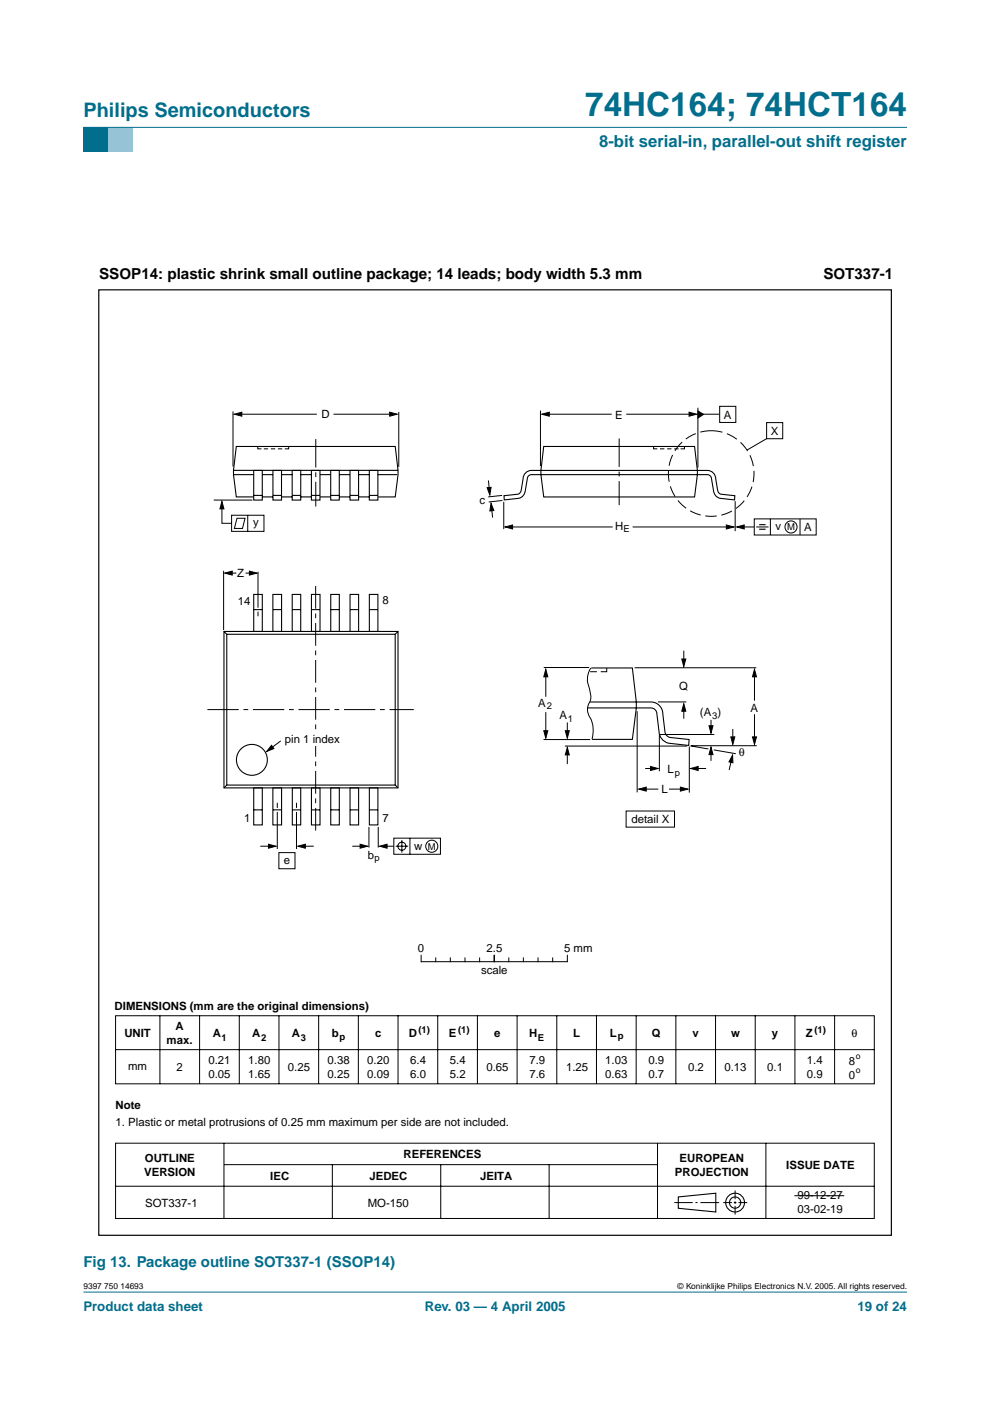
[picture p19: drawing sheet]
<svg xmlns="http://www.w3.org/2000/svg" width="210mm" height="297mm" viewBox="0 0 210 297" stroke-linecap="round" stroke-linejoin="round" font-family="sans-serif">
<defs><g id="words">
<text font-size="7.1" fill="#006e8c" x="124.1" y="24.7">74HC164; 74HCT164</text>
<text font-size="4.2" fill="#006e8c" x="17.7" y="24.9">Philips Semiconductors</text>
<text font-size="3.5" fill="#006e8c" x="127" y="31.1">8-bit serial-in, parallel-out shift register</text>
<g font-size="3.2">
<text x="21" y="59.1">SSOP14: plastic shrink small outline package; 14 leads; body width 5.3 mm</text>
<text x="174.6" y="59.1">SOT337-1</text>
</g>
<text font-size="3.2" fill="#006e8c" x="17.7" y="268.7">Fig 13. Package outline SOT337-1 (SSOP14)</text>
<g font-size="2.8" fill="#006e8c">
<text x="17.7" y="278">Product data sheet</text>
<text x="90.1" y="278">Rev. 03 — 4 April 2005</text>
<text x="181.8" y="278">19 of 24</text>
</g>
<g font-size="2.4">
<text x="68.2" y="88.7">D</text>
<text x="130.4" y="88.7">E</text>
<text x="153.5" y="88.7">A</text>
<text x="163.4" y="92.2">X</text>
<text x="101.7" y="106.8">c</text>
<text x="53.7" y="111.5">y</text>
<text x="130.4" y="112.3">H</text>
<text x="164.4" y="112.4">v</text>
<text x="170.5" y="112.6">A</text>
<text x="50.3" y="122.3">Z</text>
<text x="50.4" y="128.2">14</text>
<text x="81.1" y="128.1">8</text>
<text x="114.1" y="149.9">A</text>
<text x="144" y="146.2">Q</text>
<text x="118.6" y="152.5">A</text>
<text x="148.4" y="151.9">(A )</text>
<text x="159.1" y="151">A</text>
<text x="60.4" y="157.5">pin 1 index</text>
<text x="156.6" y="160.4">θ</text>
<text x="141.5" y="163.9">L</text>
<text x="140.3" y="168.2">L</text>
<text x="51.8" y="174.3">1</text>
<text x="81.1" y="174.2">7</text>
<text x="133.9" y="174.5">detail X</text>
<text x="60.2" y="183.2">e</text>
<text x="78" y="182">b</text>
<text x="87.8" y="180.1">w</text>
<text x="88.6" y="201.8">0</text>
<text x="103.2" y="201.8">2.5</text>
<text x="119.6" y="201.8">5 mm</text>
<text x="102" y="206.6">scale</text>
<text x="24.3" y="214.2">DIMENSIONS (mm are the original dimensions)</text>
<text x="26.4" y="219.9">UNIT</text>
<text x="35.3" y="221.3">max.</text>
<text x="37.2" y="218.4">A</text>
<text x="45.1" y="219.9">A</text>
<text x="53.5" y="219.9">A</text>
<text x="61.9" y="219.9">A</text>
<text x="70.4" y="219.9">b</text>
<text x="79.5" y="219.9">c</text>
<text x="86.7" y="219.9">D</text>
<text x="95.1" y="219.9">E</text>
<text x="104.8" y="219.9">e</text>
<text x="112.2" y="219.9">H</text>
<text x="121.5" y="219.9">L</text>
<text x="129.3" y="219.9">L</text>
<text x="138.2" y="219.9">Q</text>
<text x="146.9" y="219.9">v</text>
<text x="155" y="219.9">w</text>
<text x="163.7" y="219.9">y</text>
<text x="170.8" y="219.9">Z</text>
<text x="180.5" y="219.9">θ</text>
<text x="27.2" y="226.8">mm</text>
<text x="37.4" y="227">2</text>
<text x="44.2" y="225.6">0.21</text>
<text x="52.6" y="225.6">1.80</text>
<text x="61" y="227.1">0.25</text>
<text x="69.5" y="225.6">0.38</text>
<text x="77.9" y="225.6">0.20</text>
<text x="87" y="225.6">6.4</text>
<text x="95.4" y="225.6">5.4</text>
<text x="103.1" y="227.1">0.65</text>
<text x="112.2" y="225.6">7.9</text>
<text x="120" y="227.1">1.25</text>
<text x="128.3" y="225.6">1.03</text>
<text x="137.5" y="225.6">0.9</text>
<text x="145.9" y="227.1">0.2</text>
<text x="153.6" y="227">0.13</text>
<text x="162.7" y="227">0.1</text>
<text x="171.1" y="225.6">1.4</text>
<text x="180" y="225.8">8</text>
<text x="44.2" y="228.5">0.05</text>
<text x="52.6" y="228.5">1.65</text>
<text x="69.5" y="228.5">0.25</text>
<text x="77.9" y="228.5">0.09</text>
<text x="87" y="228.5">6.0</text>
<text x="95.4" y="228.5">5.2</text>
<text x="112.2" y="228.5">7.6</text>
<text x="128.3" y="228.5">0.63</text>
<text x="137.5" y="228.5">0.7</text>
<text x="171.1" y="228.5">0.9</text>
<text x="180" y="228.7">0</text>
<text x="24.5" y="235.1">Note</text>
<text x="24.5" y="238.7">1. Plastic or metal protrusions of 0.25 mm maximum per side are not included.</text>
<text x="85.6" y="245.6">REFERENCES</text>
<text x="30.6" y="249.3">VERSION</text>
<text x="30.7" y="246.3">OUTLINE</text>
<text x="57.3" y="250.2">IEC</text>
<text x="78.3" y="250.2">JEDEC</text>
<text x="101.8" y="250.2">JEITA</text>
<text x="143.1" y="249.3">PROJECTION</text>
<text x="144.1" y="246.3">EUROPEAN</text>
<text x="166.7" y="247.8">ISSUE DATE</text>
<text x="30.8" y="255.8">SOT337-1</text>
<text x="78" y="255.8">MO-150</text>
<text x="169.1" y="254.3">99-12-27</text>
<text x="169.1" y="257.2">03-02-19</text>
</g>
<g font-size="2">
<text x="132.2" y="112.8">E</text>
<text x="166.9" y="112.4">M</text>
<text x="115.9" y="150.3">2</text>
<text x="120.4" y="153">1</text>
<text x="151" y="152.4">3</text>
<text x="143.1" y="164.4">p</text>
<text x="79.4" y="182.5">p</text>
<text x="90.7" y="180.1">M</text>
<text x="47" y="220.6">1</text>
<text x="55.4" y="220.6">2</text>
<text x="63.8" y="220.6">3</text>
<text x="71.9" y="220.5">p</text>
<text x="88.7" y="218.9">(1)</text>
<text x="97.1" y="218.9">(1)</text>
<text x="114.1" y="220.6">E</text>
<text x="131" y="220.3">p</text>
<text x="172.7" y="218.9">(1)</text>
</g>
<g font-size="1.8">
<text x="181.5" y="224.6">o</text>
<text x="181.5" y="227.5">o</text>
<text x="17.7" y="273.4">9397 750 14693</text>
<text x="143.7" y="273.4">© Koninklijke Philips Electronics N.V. 2005. All rights reserved.</text>
</g>
</g></defs>
<path d="M17.7 273.9h174.6z" fill="#006e8c" stroke="#006e8c" stroke-width=".21"/>
<path d="M17.7 27h5.3v5.3h-5.3z" fill-rule="evenodd" fill="#006e8c"/>
<path d="M23 27h5.3v5.3h-5.3z" fill-rule="evenodd" fill="#96c4d6"/>
<path d="M17.7 27h174.6z" fill="#006e8c" stroke="#006e8c" stroke-width=".21"/>
<g fill="none" stroke="#000" stroke-width=".21">
<path d="M49.4 87.2v11.7M50.6 87.8h16.6M54.7 94.7v.5h.7M55.9 95.2h.9M57.4 95.2h.9M58.9 95.2h.9M61.2 94.7v.5h-.8M70.7 87.8h12.7M84.6 87.3l-.1 11.7M114.6 87v11.8M115.6 87.8h14.1M132.8 87.8h14.1"/>
<path d="M138.6 94.7v.5h.8M139.9 95.2h1M141.4 95.2h1M143 95.2h.9M145.1 94.7v.5h-.8M148 86.4v12.7M148.5 87.8h4.1M152.6 86.1h3.4v3.5h-3.4zM162.5 89.6h3.5v3.4h-3.5zM162.5 93l-4.1 2.4M45.3 106h8.2M47.1 106.9v4h2"/>
<path d="M49.1 109.2h6.9v3.5h-6.9zM50.2 109.9h1.8l-.6 2.1h-1.7zM52.5 109.2v3.5M103.6 101.9l.2 2.5M104.2 107.3l.2 2.4M106.5 105l-3 .4M106.5 106.1l-2.9 .3M106.8 106.4v5.8M107.9 111.7h22M134.1 111.7h20.5M155.9 106.3v6.3M157.1 111.7h2.8"/>
<path d="M159.9 110h13.1v3.4h-13.1zM160.3 111.7h2.7M163.3 110v3.4M169.6 110v3.4M47.4 121v12.6M48.3 121.5h1.8M52.1 121.5h1.8M54.7 121.2v7.6M54.7 129.7v1M145 138v2.3M115.2 156.8h9.9M115.3 141.5h9.6"/>
<path d="M115.7 142.4v5.3M115.7 151v4.8M119.8 158.2h25.9M120.3 153.2v2.8M120.3 159.4v2.6M125.1 142.4h1.5M125.3 141.7a4.5 4.5 0 0 0-.3 4.6l.2 .6a3 3 0 0 1-.5 2.6 3.6 3.6 0 0 0 .7 3.3l.4 1.9-.3 2M128.6 141.6v.8h-1.2M134.5 141.6h25.9M135.1 150.8v17.2M139.5 148.8h6M139.8 155.7h11.6"/>
<path d="M139.8 155.8v7.7M145 149.9v2.5M146.2 158.3v9.7M146.4 158.1l3.8 .7M146.6 158.1h13.9M150.7 152.6v1.9M150.7 159.4v1.9M151.4 159l4.6 .8M155.4 154.6v2.5M160 142.8v5.8M160 151.4v5.5M55.2 179.4h2.6"/>
<path d="M58.8 170.2v1.1M58.8 172.1v7.9M62.9 170.2v1.1M62.9 172.1v7.9M64 179.4h2.5M74.7 179.4h2.6M78.2 175.3v4.4M80.2 175.3v4.4M81.4 179.4h2.1M83.5 177.7h9.9v3.4h-9.9zM83.9 179.4h2.6M85.2 178.1v2.7"/>
<path d="M86.9 177.7v3.4M132.7 171.9h10.3v3.5h-10.3zM136.2 167.3h3.4M136.8 162.9h1.8M141.9 167.3h3.1M147.3 162.9h2.4M155.2 160.7l-.6 2.6M59.1 180.8h3.4v3.4h-3.4zM24.5 215.4h160.9v14.4h-160.9zM33.9 215.4v14.4M42.3 215.4v14.4M50.7 215.4v14.4"/>
<path d="M59.1 215.4v14.4M67.6 215.4v14.4M76 215.4v14.4M84.4 215.3v14.5M92.8 215.4v14.4M101.2 215.4v14.4M109.6 215.4v14.4M118.1 215.4v14.4M126.5 215.4v14.4M134.9 215.4v14.4M143.3 215.4v14.4M151.7 215.4v14.4"/>
<path d="M160.1 215.3v14.5M168.5 215.4v14.4M177 215.4v14.4M24.5 222.5h160.9M24.5 242.4h160.9v15.9h-160.9zM24.5 251.5h160.9M47.5 242.4v15.9M47.5 246.9h91.8M70.5 246.9v11.4M93.4 246.9v11.4M116.4 246.9v11.4M139.4 242.4v15.9"/>
<path d="M143 255h3.9M147.5 255h.4M148.5 255h4M153.3 255h1.9M155.6 255h.5M155.9 252.4v1.8M155.9 254.7v.5M155.9 255.7v1.8M156.6 255h1.8M162.4 242.4v15.9"/>
<circle cx="167.7" cy="111.7" r="1.28"/>
<circle cx="85.2" cy="179.4" r=".85"/>
<circle cx="91.5" cy="179.4" r="1.28"/>
</g>
<g fill="none" stroke="#000" stroke-width=".23">
<path d="M49.5 99.7h34.9M53.8 99.7h1.8v6.3h-1.8zM57.9 99.7h1.8v6.3h-1.8zM61.9 99.7h1.9v6.3h-1.9zM66 99.7h1.8v6.3h-1.8zM70.1 99.7h1.8v6.3h-1.8zM74.2 99.7h1.8v6.3h-1.8zM78.3 99.7h1.8v6.3h-1.8zM114.7 99.7h35.3a1.79 1.79 0 0 1 1.8 1.8l.4 2.5a.96 .96 0 0 0 .7 .8l2.9 .3-.1 .9-3.1-.4a1.81 1.81 0 0 1-1.3-1.7l-.4-2.4a.89 .89 0 0 0-.9-.9h-35.3M114.8 99.7h-2.1a1.79 1.79 0 0 0-1.8 1.8l-.4 2.5a.96 .96 0 0 1-.7 .8l-2.9 .3v.9l3.1-.4a1.81 1.81 0 0 0 1.4-1.7l.4-2.4a.89 .89 0 0 1 .9-.9h2.1M115.3 94.7h32l.6 5-.6 5.7h-32l-.6-4.8zM49.5 100.6h4.3"/>
<path d="M53.8 105h1.8M53.8 105.4h-3.7l-.6-4.8 .6-5.9h33.7l.6 5-.6 5.7h-3.6M55.6 100.6h2.3M55.6 105.4h2.3M57.9 105h1.8M59.7 100.6h2.3M59.7 105.4h2.3M61.9 105h1.9M63.8 100.6h2.2M63.8 105.4h2.2M66 105h1.8M67.8 100.6h2.3"/>
<path d="M67.8 105.4h2.3M70.1 105h1.8M71.9 100.6h2.3M71.9 105.4h2.3M74.2 105h1.8M76 100.6h2.3M76 105.4h2.3M78.3 105h1.8M80.1 100.6h4.1M47.5 133.9h36.9v33.1h-36.9zM47.5 133.9l.6 .6M48.1 134.5h35.7v32h-35.7z"/>
<path d="M53.8 126h1.8v7.9h-1.8zM53.8 129.3h1.8M57.9 126h1.8v7.9h-1.8zM57.9 129.3h1.8M62 126h1.8v7.9h-1.8zM62 129.3h1.7M66 126h1.9v7.9h-1.9zM66 129.3h1.8M70.1 126h1.8v7.9h-1.8zM70.1 129.3h1.8M74.2 126h1.8v7.9h-1.8zM74.2 129.3h1.8"/>
<path d="M78.3 126h1.8v7.9h-1.8zM78.3 129.3h1.8M84.4 133.9l-.6 .6M125.1 148.8h12.9a2.52 2.52 0 0 1 2.5 2.6l.5 3.8a1.44 1.44 0 0 0 1 1.1l4.1 .5-.1 1.2-4.3-.4a2.66 2.66 0 0 1-2-2.5l-.4-3.7a1.26 1.26 0 0 0-1.3-1.3h-13.4M125.3 141.6h8.8l.8 7.2v1.3l-.8 6.7h-8.6M48.1 166.5l-.6 .5M53.8 167h1.8v7.9h-1.8zM53.8 171.7h1.8M57.9 167h1.8v7.9h-1.8zM57.9 171.7h1.8M62 167h1.8v7.9h-1.8zM62 171.7h1.7"/>
<path d="M66 167h1.9v7.9h-1.9zM66 171.7h1.8M70.1 167h1.8v7.9h-1.8zM70.1 171.7h1.8M74.2 167h1.8v7.9h-1.8zM74.2 171.7h1.8M78.3 167h1.8v7.9h-1.8zM78.3 171.7h1.8M83.8 166.5l.6 .5M143.8 253.8l8-.8v4l-8-.8z"/>
<circle cx="53.4" cy="161.1" r="3.3"/>
<circle cx="155.9" cy="255" r="1.99"/>
<circle cx="155.9" cy="255" r="1.2"/>
</g>
<g fill="#000" stroke="#000" stroke-width=".21">
<path d="M49.7 87.8l1.6-.4v.8zM82.6 87.4l1.6 .4-1.6 .4zM114.9 87.8l1.6-.4v.8zM146.1 87.4l1.6 .4-1.6 .4zM148 87.1l1.2 .8-1.2 .7zM47.1 106.3l.4 1.6h-.9zM103.3 103.4l.8-.1-.2 1.6zM104.1 106.7l.6 1.5-.8 .1zM107.1 111.7l1.6-.4v.9zM154 111.3l1.6 .4-1.6 .5zM156.2 111.7l1.6-.4v.9zM47.6 121.5l1.6-.4v.8z"/>
<path d="M52.9 121.1l1.6 .4-1.6 .4zM144.6 139.7h.8l-.4 1.6zM115.7 141.9l.4 1.6h-.8zM115.3 154.9h.8l-.4 1.6zM119.9 154.9h.8l-.4 1.6zM145 149.2l.4 1.6h-.8zM150.7 158.4l.5 1.6h-.9zM150.3 153.9h.9l-.5 1.6zM154.9 156.2h.9l-.4 1.6zM160 141.9l.4 1.6h-.9zM159.5 156.2h.9l-.4 1.6zM56.9 179l1.6 .4-1.6 .4z"/>
<path d="M63.1 179.4l1.6-.4v.8zM76.4 179l1.5 .4-1.5 .4zM80.5 179.4l1.6-.4v.8zM120.3 158.5l.4 1.6h-.8zM135.4 167.3l1.6-.4v.8zM137.9 162.5l1.6 .4-1.6 .5zM144.3 166.9l1.5 .4-1.5 .4zM146.4 162.9l1.6-.4v.9zM155.3 160.1l.1 1.6-.8-.2z"/>
</g>
<path d="M161 111.2h1.3M161 112.2h1.3" fill="none" stroke="#000" stroke-width=".24"/>
<circle cx="150.8" cy="100.4" r="9.1" fill="none" stroke="#000" stroke-width=".21" stroke-dasharray="2.4 1" stroke-linecap="butt"/>
<path d="M66.9 124.2v51.9" fill="none" stroke="#000" stroke-width=".21" stroke-dasharray="4.8 1 1 1" stroke-linecap="butt"/>
<path d="M44 150.4h43.7" fill="none" stroke="#000" stroke-width=".21" stroke-dasharray="6.6 1 1 1" stroke-linecap="butt"/>
<path d="M67 93.1v14.3M131.3 93v14.1" fill="none" stroke="#000" stroke-width=".21" stroke-dasharray="6 1 1 1" stroke-linecap="butt"/>
<path d="M66.3 155.1h1.2v3.1h-1.2z" fill="#fff"/>
<g fill="none" stroke="#000" stroke-width=".21">
<path d="M59.5 157.1l-2.3 1.7M89.3 202.6v1.3M89.3 203.9h30.9M92.4 203.1v.8M95.5 203.1v.8M98.6 203.1v.8M101.7 203.1v.8M104.8 202.6v1.3M107.9 203.1v.8M111 203.1v.8M114.1 203.1v.8M117.2 203.1v.8"/>
<path d="M120.3 202.6v1.3M168.4 253.5h10.6"/>
</g>
<path d="M57.6 158l.5 .7-1.6 .6z" fill="#000" stroke="#000" stroke-width=".21"/>
<path d="M20.9 61.5h168.1v200.4h-168.1z" fill="none" stroke="#000" stroke-width=".25"/>
<use href="#words"/>
</svg>
